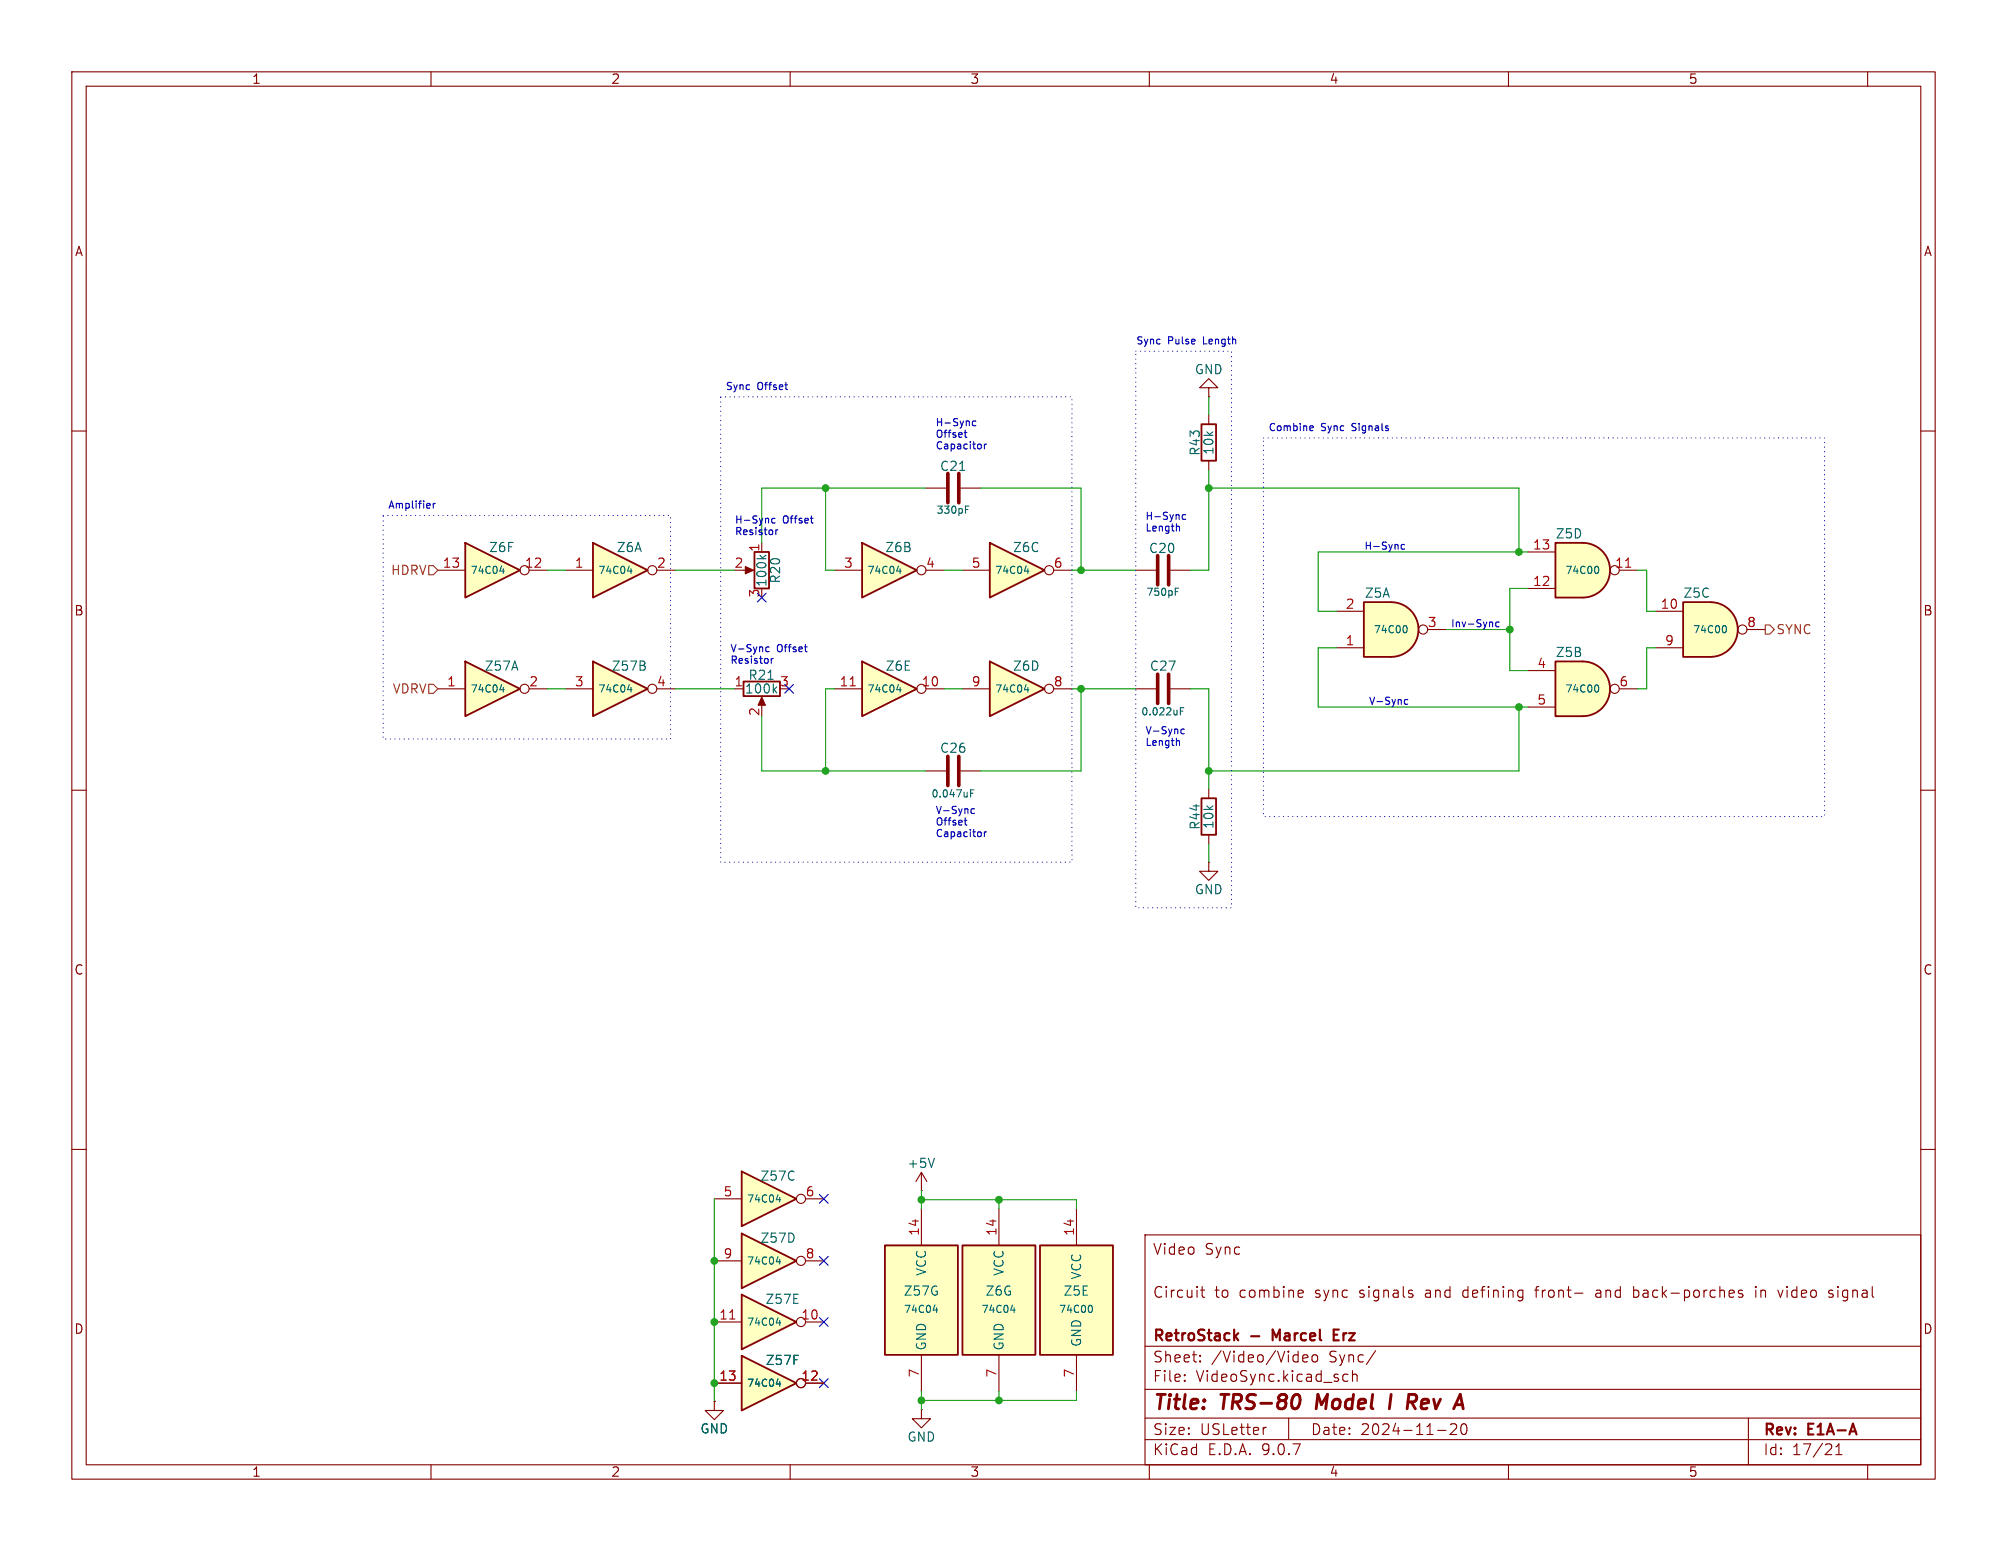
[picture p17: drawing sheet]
<svg xmlns="http://www.w3.org/2000/svg" width="279mm" height="216mm" viewBox="0 0 279 216" stroke-linecap="round" stroke-linejoin="round" font-family="sans-serif">
<defs><g id="words">
<g font-size="2.8" fill="#840000">
<text x="160.4" y="196.8">Title:</text>
<text x="170.1" y="196.8">TRS-80</text>
<text x="184.1" y="196.8">Model</text>
<text x="195.1" y="196.8">I</text>
<text x="198.4" y="196.8">Rev</text>
</g>
<g font-size="2.1" fill="#840000">
<text x="160.4" y="174.9">Video</text>
<text x="167.7" y="174.9">Sync</text>
<text x="160.4" y="180.9">Circuit</text>
<text x="169.1" y="180.9">to</text>
<text x="172.6" y="180.9">combine</text>
<text x="183.2" y="180.9">sync</text>
<text x="189.5" y="180.9">signals</text>
<text x="198.8" y="180.9">and</text>
<text x="204.2" y="180.9">defining</text>
<text x="214.5" y="180.9">front-</text>
<text x="223" y="180.9">and</text>
<text x="228.4" y="180.9">back-porches</text>
<text x="245.5" y="180.9">in</text>
<text x="248.9" y="180.9">video</text>
<text x="256.1" y="180.9">signal</text>
<text x="160.4" y="189.9">Sheet:</text>
<text x="160.4" y="187.1">RetroStack</text>
<text x="168.6" y="189.9">/Video/Video</text>
<text x="174.2" y="187.1">-</text>
<text x="177.8" y="187.1">Marcel</text>
<text x="185.1" y="189.9">Sync/</text>
<text x="186.9" y="187.1">Erz</text>
<text x="160.4" y="192.6">File:</text>
<text x="166.5" y="192.6">VideoSync.kicad_sch</text>
<text x="160.4" y="202.8">KiCad</text>
<text x="160.4" y="200">Size:</text>
<text x="167.1" y="200">USLetter</text>
<text x="168.1" y="202.8">E.D.A.</text>
<text x="175.7" y="202.8">9.0.7</text>
<text x="182.4" y="200">Date:</text>
<text x="189.4" y="200">2024-11-20</text>
<text x="245.4" y="200.2">Rev:</text>
<text x="245.4" y="202.8">Id:</text>
<text x="249.5" y="202.8">17/21</text>
<text x="251.8" y="200.2">E1A-A</text>
</g>
<g font-size="1.8" fill="#840000">
<text x="35" y="11.9">1</text>
<text x="85" y="11.9">2</text>
<text x="135" y="11.9">3</text>
<text x="185" y="11.9">4</text>
<text x="235" y="11.9">5</text>
<text x="10.3" y="35.9">A</text>
<text x="267.7" y="35.9">A</text>
<text x="10.3" y="85.9">B</text>
<text x="267.7" y="85.9">B</text>
<text x="10.3" y="135.9">C</text>
<text x="267.7" y="135.9">C</text>
<text x="10.3" y="185.9">D</text>
<text x="267.7" y="185.9">D</text>
<text x="35" y="205.8">1</text>
<text x="85" y="205.8">2</text>
<text x="135" y="205.8">3</text>
<text x="185" y="205.8">4</text>
<text x="235" y="205.8">5</text>
</g>
<g font-size="1.8" fill="#006464">
<text x="166.2" y="52.3">GND</text>
<text x="130.8" y="65.8">C21</text>
<text x="167.2" y="63.5" transform="rotate(-90 167.2 63.5)">R43</text>
<text x="169.1" y="63.4" transform="rotate(-90 169.1 63.4)">10k</text>
<text x="68" y="77.1">Z6F</text>
<text x="85.8" y="77.1">Z6A</text>
<text x="123.1" y="77.1">Z6B</text>
<text x="140.9" y="77.1">Z6C</text>
<text x="159.9" y="77.2">C20</text>
<text x="216.5" y="75.2">Z5D</text>
<text x="106.9" y="81.8" transform="rotate(-90 106.9 81.8)">100k</text>
<text x="108.8" y="81.3" transform="rotate(-90 108.8 81.3)">R20</text>
<text x="189.9" y="83.4">Z5A</text>
<text x="234.3" y="83.4">Z5C</text>
<text x="67.4" y="93.6">Z57A</text>
<text x="85.1" y="93.6">Z57B</text>
<text x="104.1" y="94.8">R21</text>
<text x="123.2" y="93.6">Z6E</text>
<text x="140.9" y="93.6">Z6D</text>
<text x="160" y="93.6">C27</text>
<text x="216.5" y="91.7">Z5B</text>
<text x="103.6" y="96.7">100k</text>
<text x="130.8" y="105">C26</text>
<text x="167.2" y="115.6" transform="rotate(-90 167.2 115.6)">R44</text>
<text x="169.1" y="115.5" transform="rotate(-90 169.1 115.5)">10k</text>
<text x="166.2" y="124.7">GND</text>
<text x="105.8" y="164.6">Z57C</text>
<text x="126.2" y="162.8">+5V</text>
<text x="105.8" y="173.2">Z57D</text>
<text x="129.1" y="177.7" transform="rotate(-90 129.1 177.7)">VCC</text>
<text x="139.9" y="177.7" transform="rotate(-90 139.9 177.7)">VCC</text>
<text x="150.7" y="178.2" transform="rotate(-90 150.7 178.2)">VCC</text>
<text x="106.5" y="181.7">Z57E</text>
<text x="125.7" y="180.6">Z57G</text>
<text x="137.1" y="180.6">Z6G</text>
<text x="148" y="180.6">Z5E</text>
<text x="106.5" y="190.2">Z57F</text>
<text x="129.1" y="188.1" transform="rotate(-90 129.1 188.1)">GND</text>
<text x="139.9" y="188.1" transform="rotate(-90 139.9 188.1)">GND</text>
<text x="150.7" y="187.6" transform="rotate(-90 150.7 187.6)">GND</text>
<text x="97.4" y="199.7">GND</text>
<text x="126.2" y="200.9">GND</text>
</g>
<g font-size="1.8" fill="#a90000">
<text x="105.8" y="76.9" transform="rotate(-90 105.8 76.9)">1</text>
<text x="213.3" y="76.6">13</text>
<text x="61.6" y="79.1">13</text>
<text x="73" y="79.1">12</text>
<text x="79.9" y="79.1">1</text>
<text x="91.4" y="79.1">2</text>
<text x="102.2" y="79.1">2</text>
<text x="105.8" y="83.3" transform="rotate(-90 105.8 83.3)">3</text>
<text x="117.4" y="79.1">3</text>
<text x="128.8" y="79.1">4</text>
<text x="135.2" y="79.1">5</text>
<text x="146.6" y="79.1">6</text>
<text x="213.3" y="81.7">12</text>
<text x="224.7" y="79.1">11</text>
<text x="187.3" y="89.9">1</text>
<text x="187.3" y="84.8">2</text>
<text x="198.7" y="87.4">3</text>
<text x="231.1" y="84.8">10</text>
<text x="231.7" y="89.9">9</text>
<text x="243.1" y="87.4">8</text>
<text x="62.2" y="95.6">1</text>
<text x="73.6" y="95.6">2</text>
<text x="79.9" y="95.6">3</text>
<text x="91.4" y="95.6">4</text>
<text x="102.2" y="95.6">1</text>
<text x="108.5" y="95.6">3</text>
<text x="116.8" y="95.6">11</text>
<text x="128.2" y="95.6">10</text>
<text x="135.2" y="95.6">9</text>
<text x="146.6" y="95.6">8</text>
<text x="213.9" y="93.1">4</text>
<text x="225.4" y="95.6">6</text>
<text x="105.8" y="99.8" transform="rotate(-90 105.8 99.8)">2</text>
<text x="213.9" y="98.2">5</text>
<text x="100.6" y="166.6">5</text>
<text x="112.1" y="166.6">6</text>
<text x="128" y="172.1" transform="rotate(-90 128 172.1)">14</text>
<text x="138.8" y="172.1" transform="rotate(-90 138.8 172.1)">14</text>
<text x="149.6" y="172.1" transform="rotate(-90 149.6 172.1)">14</text>
<text x="100.6" y="175.3">9</text>
<text x="112.1" y="175.3">8</text>
<text x="100" y="183.8">11</text>
<text x="111.5" y="183.8">10</text>
<text x="128" y="191.8" transform="rotate(-90 128 191.8)">7</text>
<text x="138.8" y="191.8" transform="rotate(-90 138.8 191.8)">7</text>
<text x="149.6" y="191.8" transform="rotate(-90 149.6 191.8)">7</text>
<text x="100" y="192.3">13</text>
<text x="111.5" y="192.3">12</text>
</g>
<g font-size="1.8" fill="#725600">
<text x="54.3" y="80.2">HDRV</text>
<text x="247.2" y="88.5">SYNC</text>
<text x="54.6" y="96.7">VDRV</text>
</g>
<g font-size="1.4" fill="#0000c2">
<text x="158.1" y="48">Sync</text>
<text x="162.6" y="48">Pulse</text>
<text x="167.7" y="48">Length</text>
<text x="101" y="54.4">Sync</text>
<text x="105.5" y="54.4">Offset</text>
<text x="130.2" y="59.4">H-Sync</text>
<text x="130.2" y="61">Offset</text>
<text x="130.2" y="62.6">Capacitor</text>
<text x="176.5" y="60.1">Combine</text>
<text x="183.9" y="60.1">Sync</text>
<text x="188.4" y="60.1">Signals</text>
<text x="54" y="70.9">Amplifier</text>
<text x="102.2" y="72.9">H-Sync</text>
<text x="102.2" y="74.6">Resistor</text>
<text x="109" y="72.9">Offset</text>
<text x="159.4" y="72.4">H-Sync</text>
<text x="159.4" y="74">Length</text>
<text x="189.9" y="76.6">H-Sync</text>
<text x="201.9" y="87.4">Inv-Sync</text>
<text x="101.6" y="90.9">V-Sync</text>
<text x="101.6" y="92.5">Resistor</text>
<text x="108.2" y="90.9">Offset</text>
<text x="190.5" y="98.2">V-Sync</text>
<text x="159.4" y="102.3">V-Sync</text>
<text x="159.4" y="103.9">Length</text>
<text x="130.2" y="113.4">V-Sync</text>
<text x="130.2" y="115">Offset</text>
<text x="130.2" y="116.6">Capacitor</text>
</g>
<g font-size="1.4" fill="#006464">
<text x="130.3" y="71.7">330pF</text>
<text x="65.4" y="80.1">74C04</text>
<text x="83.2" y="80.1">74C04</text>
<text x="120.7" y="80.1">74C04</text>
<text x="138.4" y="80.1">74C04</text>
<text x="159.5" y="83.2">750pF</text>
<text x="217.8" y="80.1">74C00</text>
<text x="191.1" y="88.4">74C00</text>
<text x="235.6" y="88.4">74C00</text>
<text x="65.4" y="96.6">74C04</text>
<text x="83.2" y="96.6">74C04</text>
<text x="120.7" y="96.6">74C04</text>
<text x="138.4" y="96.6">74C04</text>
<text x="158.8" y="99.8">0.022uF</text>
<text x="217.8" y="96.6">74C00</text>
<text x="129.6" y="111.2">0.047uF</text>
<text x="103.9" y="167.6">74C04</text>
<text x="103.9" y="176.2">74C04</text>
<text x="103.9" y="184.8">74C04</text>
<text x="125.7" y="183">74C04</text>
<text x="136.5" y="183">74C04</text>
<text x="147.3" y="183">74C00</text>
<text x="103.9" y="193.3">74C04</text>
</g>
</g></defs>
<g fill="none" stroke="#840000" stroke-width=".15">
<path d="M10 10h259.4v195.9h-259.4zM12 12h255.4v191.9h-255.4zM60 10v2M110 10v2M160 10v2M210 10v2M260 10v2M10 60h2M267.4 60h2M10 110h2M267.4 110h2M10 160h2"/>
<path d="M159.4 171.9h108v32h-108zM167.1 179.6h.6M167.4 179.1v1.3v.1l.3 .1M180.9 179.6l.5 .1v.2l-.7 .2M213.6 179.6h.6M222.6 179.6l-.4 .1M227.4 179.1v1.5M227.9 179.6l-.5 .1M242.6 179.7l-.4-.1-.2 .2 .1 .2 .5 .2v.1v.2l-.2 .1-.4-.1M244.4 179.1v.1M244.4 179.6v1M244.4 179.1l.1 .1h-.1"/>
<path d="M247.5 179.6l.4 1 .3-1M255.1 179.7l-.3-.1-.2 .2v.2l.5 .2 .1 .1-.1 .2-.1 .1-.4-.1M267.4 160h2M159.4 197.4h108M159.4 193.4h108M159.4 187.4h108M164.9 192.1l.1 .1-.1 .1M164.9 192.1v.1v.1M164.9 191.4v.1M164.9 192.1v.2M164.9 191.4h.1l-.1 .1M167.1 189.4v.1v.1"/>
<path d="M167.1 189.4l-.1 .1 .1 .1M167.1 188.7v.1M167.1 189.4v.2M167.1 188.7h-.1l.1 .1M176.3 198.7l-.3 .1M179.4 197.4v3M181.4 189.1l.7-.2-.1-.2-.4-.1-.2 .2v.7l.2 .1 .4-.1M181.4 180.5l-.5 .1M182.8 188.7a.41 .41 0 0 1 .6 .2v.4a.41 .41 0 0 1-.4 .3 .41 .41 0 0 1-.4-.3v-.4zM186.9 192l.3 .3 .4-.1M187.6 191.4l-.4-.1-.3 .3M188.3 191.4a.37 .37 0 0 1 .6 .1v.8"/>
<path d="M188.3 190.8v1.5M191.5 188l-1.3 1.9M196.6 180.2l.1 .1-.1 .2M200.1 199.1h1.2M201.9 198.3l.2-.1 .5 .1a.41 .41 0 0 1 .1 .5l-.8 .9h.9M203.5 198.3a.36 .36 0 0 1 .4-.1 .36 .36 0 0 1 .2 .3 .77 .77 0 0 1-.4 1.2 .91 .91 0 0 1-.2-1.4zM219.2 180h1.2M222.7 180h-.3a.29 .29 0 0 0-.3 .3 .29 .29 0 0 0 .3 .3h.3M227.4 180.5l.5 .1M243.4 197.4v6.5M60 203.9v2M110 203.9v2"/>
<path d="M159.4 200.4h108M160 203.9v2M210 203.9v2M255.6 202.5h.8M255.6 201.4l.4-.4v1.5M260 203.9v2"/>
</g>
<path d="M180.8 194.2a1.31 1.31 0 0 1 0 1.5M183.5 194.1l-.3 2M193.7 194.1l-.3 2M197.1 194.2a.53 .53 0 0 1 0 .8" fill="none" stroke="#840000" stroke-width=".4"/>
<path d="M172 186l.4 .6M172.4 185.6l-.6 .5M177.7 186.1l-.5-1v1.5M185.7 185.8h.5M186.4 185.1h-.7v1.5h.7" fill="none" stroke="#840000" stroke-width=".3"/>
<path d="M123.2 173.4h10.1v15.2h-10.1z" fill="#ffffc2"/>
<path d="M123.2 173.4h10.1v15.2h-10.1z" fill="none" stroke="#840000" stroke-width=".25"/>
<path d="M128.3 168.3v5.1M128.3 188.6v5.1" fill="none" stroke="#840000" stroke-width=".15"/>
<path d="M129.9 182.4h.6M130.4 182v.7" fill="none" stroke="#006464" stroke-width=".15"/>
<path d="M64.8 75.6l7.6 3.8-7.6 3.8z" fill="#ffffc2"/>
<path d="M64.8 75.6l7.6 3.8-7.6 3.8z" fill="none" stroke="#840000" stroke-width=".25"/>
<g fill="none" stroke="#840000" stroke-width=".15">
<path d="M61 79.4h3.8M73.7 79.4h2.5"/>
<circle cx="73" cy="79.4" r=".63"/>
</g>
<path d="M69.6 79.5h.6M70.1 79.2v.6" fill="none" stroke="#006464" stroke-width=".15"/>
<path d="M82.5 75.6l7.7 3.8-7.7 3.8z" fill="#ffffc2"/>
<path d="M167.3 59.1h2v5h-2zM82.5 75.6l7.7 3.8-7.7 3.8z" fill="none" stroke="#840000" stroke-width=".25"/>
<g fill="none" stroke="#840000" stroke-width=".15">
<path d="M168.3 54h1.2l-1.2-1.3-1.3 1.3h1.3v1.2M168.3 55.2h.1M168.3 57.8v1.3M78.7 79.4h3.8M91.4 79.4h2.6M168.3 64.1v1.3"/>
<circle cx="90.8" cy="79.4" r=".63"/>
</g>
<path d="M87.4 79.5h.6M87.8 79.2v.6" fill="none" stroke="#006464" stroke-width=".15"/>
<path d="M82.5 92.1l7.7 3.8-7.7 3.8z" fill="#ffffc2"/>
<path d="M82.5 92.1l7.7 3.8-7.7 3.8z" fill="none" stroke="#840000" stroke-width=".25"/>
<g fill="none" stroke="#840000" stroke-width=".15">
<path d="M78.7 95.9h3.8M91.4 95.9h2.6"/>
<circle cx="90.8" cy="95.9" r=".63"/>
</g>
<path d="M87.4 96h.6M87.8 95.7v.6" fill="none" stroke="#006464" stroke-width=".15"/>
<path d="M64.8 92.1l7.6 3.8-7.6 3.8z" fill="#ffffc2"/>
<path d="M64.8 92.1l7.6 3.8-7.6 3.8z" fill="none" stroke="#840000" stroke-width=".25"/>
<g fill="none" stroke="#840000" stroke-width=".15">
<path d="M61 95.9h3.8M73.7 95.9h2.5"/>
<circle cx="73" cy="95.9" r=".63"/>
</g>
<path d="M69.6 96h.6M70.1 95.7v.6" fill="none" stroke="#006464" stroke-width=".15"/>
<path d="M120 75.6l7.6 3.8-7.6 3.8z" fill="#ffffc2"/>
<path d="M105 76.8h2.1v5.1h-2.1zM120 75.6l7.6 3.8-7.6 3.8z" fill="none" stroke="#840000" stroke-width=".25"/>
<g fill="none" stroke="#840000" stroke-width=".15">
<path d="M103.5 79.4h1M106 75.6v1.2M116.2 79.4h3.8M128.9 79.4h2.5"/>
<circle cx="128.3" cy="79.4" r=".63"/>
</g>
<path d="M105.8 77.3l.5 .5M106.6 77.3l-.5 .4M124.8 79.5h.7M125.3 79.2v.6" fill="none" stroke="#006464" stroke-width=".15"/>
<path d="M103.8 78.9l1.1 .5-1.1 .5z" fill="#840000" stroke="#840000" stroke-width=".15"/>
<path d="M120 92.1l7.6 3.8-7.6 3.8z" fill="#ffffc2"/>
<path d="M103.5 94.9h5.1v2h-5.1zM120 92.1l7.6 3.8-7.6 3.8z" fill="none" stroke="#840000" stroke-width=".25"/>
<g fill="none" stroke="#840000" stroke-width=".15">
<path d="M102.2 95.9h1.3M106 97.4v1M116.2 95.9h3.8M128.9 95.9h2.5"/>
<circle cx="128.3" cy="95.9" r=".63"/>
</g>
<path d="M118.4 95.5h.7" fill="none" stroke="#a90000" stroke-width=".15"/>
<path d="M106.9 94.6h.7M107.8 96l.3 .5M108.1 95.6l-.5 .5M124.8 96h.7M125.3 95.7v.6" fill="none" stroke="#006464" stroke-width=".15"/>
<path d="M106 97l.6 1.2h-1.1z" fill="#840000" stroke="#840000" stroke-width=".15"/>
<path d="M238.1 83.8a3.8 3.8 0 0 1 3.8 3.8 3.8 3.8 0 0 1-3.8 3.8z" fill="#ffffc2" stroke="#ffffc2" stroke-width=".14"/>
<path d="M234.3 83.8h3.8v7.6h-3.8z" fill="#ffffc2"/>
<path d="M234.3 83.8h3.8a3.8 3.8 0 0 1 3.8 3.8 3.8 3.8 0 0 1-3.8 3.8h-3.8z" fill="none" stroke="#840000" stroke-width=".25"/>
<g fill="none" stroke="#840000" stroke-width=".15">
<path d="M230.5 90.2h3.8M230.5 85.1h3.8M243.2 87.6h2.5"/>
<circle cx="242.6" cy="87.6" r=".63"/>
</g>
<path d="M240.1 87.1a.63 .63 0 0 1 0 1" fill="none" stroke="#006464" stroke-width=".15"/>
<path d="M193.7 83.8a3.8 3.8 0 0 1 3.8 3.8 3.8 3.8 0 0 1-3.8 3.8z" fill="#ffffc2" stroke="#ffffc2" stroke-width=".14"/>
<path d="M189.9 83.8h3.8v7.6h-3.8z" fill="#ffffc2"/>
<path d="M189.9 83.8h3.8a3.8 3.8 0 0 1 3.8 3.8 3.8 3.8 0 0 1-3.8 3.8h-3.8z" fill="none" stroke="#840000" stroke-width=".25"/>
<g fill="none" stroke="#840000" stroke-width=".15">
<path d="M186.1 90.2h3.8M186.1 85.1h3.8M198.8 87.6h2.5"/>
<circle cx="198.1" cy="87.6" r=".63"/>
</g>
<path d="M195.7 87.1a.63 .63 0 0 1 0 1" fill="none" stroke="#006464" stroke-width=".15"/>
<path d="M220.3 92.1a3.8 3.8 0 0 1 3.8 3.8 3.8 3.8 0 0 1-3.8 3.8z" fill="#ffffc2" stroke="#ffffc2" stroke-width=".14"/>
<path d="M216.5 92.1h3.8v7.6h-3.8z" fill="#ffffc2"/>
<path d="M216.5 92.1h3.8a3.8 3.8 0 0 1 3.8 3.8 3.8 3.8 0 0 1-3.8 3.8h-3.8z" fill="none" stroke="#840000" stroke-width=".25"/>
<g fill="none" stroke="#840000" stroke-width=".15">
<path d="M212.7 93.3h3.8M212.7 98.4h3.8M225.4 95.9h2.6"/>
<circle cx="224.8" cy="95.9" r=".63"/>
</g>
<path d="M222.3 95.3a.63 .63 0 0 1 0 1" fill="none" stroke="#006464" stroke-width=".15"/>
<path d="M220.3 75.6a3.8 3.8 0 0 1 3.8 3.8 3.8 3.8 0 0 1-3.8 3.8z" fill="#ffffc2" stroke="#ffffc2" stroke-width=".14"/>
<path d="M216.5 75.6h3.8v7.6h-3.8z" fill="#ffffc2"/>
<path d="M216.5 75.6h3.8a3.8 3.8 0 0 1 3.8 3.8 3.8 3.8 0 0 1-3.8 3.8h-3.8z" fill="none" stroke="#840000" stroke-width=".25"/>
<g fill="none" stroke="#840000" stroke-width=".15">
<path d="M212.7 76.8h3.8M225.4 79.4h2.6M212.7 81.9h3.8M128.3 165.7h.1M128.3 163.2l-.8 1.3M128.3 163.2l.7 1.3M128.3 163.2v2.5"/>
<circle cx="224.8" cy="79.4" r=".63"/>
</g>
<path d="M226.3 79h.7" fill="none" stroke="#a90000" stroke-width=".15"/>
<path d="M222.3 78.8a.63 .63 0 0 1 0 1M130.1 161.2l-.4 1.3" fill="none" stroke="#006464" stroke-width=".15"/>
<path d="M144.8 173.4h10.1v15.2h-10.1z" fill="#ffffc2"/>
<path d="M144.8 173.4h10.1v15.2h-10.1z" fill="none" stroke="#840000" stroke-width=".25"/>
<path d="M149.9 168.3v5.1M149.9 188.6v5.1" fill="none" stroke="#840000" stroke-width=".15"/>
<path d="M151.8 181.7a.63 .63 0 0 1 0 1" fill="none" stroke="#006464" stroke-width=".15"/>
<path d="M134 173.4h10.1v15.2h-10.1z" fill="#ffffc2"/>
<path d="M134 173.4h10.1v15.2h-10.1z" fill="none" stroke="#840000" stroke-width=".25"/>
<path d="M139.1 168.3v5.1M99.4 195.1v1.2h1.3l-1.3 1.3-1.2-1.3h1.2M99.4 195.1h.1M139.1 188.6v5.1" fill="none" stroke="#840000" stroke-width=".15"/>
<path d="M140.7 182.4h.6M141.2 182v.7" fill="none" stroke="#006464" stroke-width=".15"/>
<path d="M103.3 188.7l7.6 3.8-7.6 3.8z" fill="#ffffc2"/>
<path d="M103.3 188.7l7.6 3.8-7.6 3.8z" fill="none" stroke="#840000" stroke-width=".25"/>
<g fill="none" stroke="#840000" stroke-width=".15">
<path d="M99.4 192.5h3.9M112.1 192.5h2.6"/>
<circle cx="111.5" cy="192.5" r=".63"/>
</g>
<path d="M108.1 192.7h.6M108.5 192.3v.7" fill="none" stroke="#006464" stroke-width=".15"/>
<path d="M103.3 180.2l7.6 3.8-7.6 3.8z" fill="#ffffc2"/>
<path d="M167.3 111.1h2v5.1h-2zM103.3 180.2l7.6 3.8-7.6 3.8z" fill="none" stroke="#840000" stroke-width=".25"/>
<g fill="none" stroke="#840000" stroke-width=".15">
<path d="M158.1 79.4h2.8M162.9 79.4h2.8M158.1 95.9h2.8M162.9 95.9h2.8M168.3 109.9v1.2M168.3 116.2v1.3M168.3 120v1.3h1.2l-1.2 1.3-1.3-1.3h1.3M168.3 120h.1M99.4 184h3.9M112.1 184h2.6M128.3 196.2v1.3h1.2l-1.2 1.3-1.3-1.3h1.3M128.3 196.2h.1"/>
<circle cx="111.5" cy="184" r=".63"/>
</g>
<path d="M101.6 183.6h.7" fill="none" stroke="#a90000" stroke-width=".15"/>
<path d="M163.6 82.4h.3M163.6 81.9h.5M164.3 99h.4M164.3 98.5h.5M108.1 184.1h.6M108.5 183.8v.7" fill="none" stroke="#006464" stroke-width=".15"/>
<path d="M161.2 77.3v4.1M162.7 77.3v4.1M161.2 93.9v4M162.7 93.9v4" fill="none" stroke="#840000" stroke-width=".51"/>
<path d="M103.3 163.1l7.6 3.8-7.6 3.8z" fill="#ffffc2"/>
<path d="M103.3 163.1l7.6 3.8-7.6 3.8z" fill="none" stroke="#840000" stroke-width=".25"/>
<g fill="none" stroke="#840000" stroke-width=".15">
<path d="M99.4 166.9h3.9M112.1 166.9h2.6"/>
<circle cx="111.5" cy="166.9" r=".63"/>
</g>
<path d="M108.1 167h.6M108.5 166.7v.6" fill="none" stroke="#006464" stroke-width=".15"/>
<path d="M103.3 171.7l7.6 3.8-7.6 3.8z" fill="#ffffc2"/>
<path d="M103.3 171.7l7.6 3.8-7.6 3.8z" fill="none" stroke="#840000" stroke-width=".25"/>
<g fill="none" stroke="#840000" stroke-width=".15">
<path d="M99.4 175.5h3.9M112.1 175.5h2.6"/>
<circle cx="111.5" cy="175.5" r=".63"/>
</g>
<path d="M108.1 175.6h.6M108.5 175.3v.7" fill="none" stroke="#006464" stroke-width=".15"/>
<path d="M137.8 75.6l7.6 3.8-7.6 3.8z" fill="#ffffc2"/>
<path d="M137.8 75.6l7.6 3.8-7.6 3.8z" fill="none" stroke="#840000" stroke-width=".25"/>
<g fill="none" stroke="#840000" stroke-width=".15">
<path d="M134 79.4h3.8M146.7 79.4h2.5M128.9 107.3h2.8M133.7 107.3h2.8"/>
<circle cx="146" cy="79.4" r=".63"/>
</g>
<path d="M142.6 79.5h.6M143.1 79.2v.6M135.1 110.4h.4M135.1 109.9h.5" fill="none" stroke="#006464" stroke-width=".15"/>
<path d="M132 105.3v4M133.5 105.3v4" fill="none" stroke="#840000" stroke-width=".51"/>
<path d="M137.8 92.1l7.6 3.8-7.6 3.8z" fill="#ffffc2"/>
<path d="M137.8 92.1l7.6 3.8-7.6 3.8z" fill="none" stroke="#840000" stroke-width=".25"/>
<g fill="none" stroke="#840000" stroke-width=".15">
<path d="M128.9 67.9h2.8M133.7 67.9h2.8M134 95.9h3.8M146.7 95.9h2.5M99.4 195.1h.1M99.4 192.5h3.9M112.1 192.5h2.6"/>
<circle cx="146" cy="95.9" r=".63"/>
<circle cx="111.5" cy="192.5" r=".63"/>
</g>
<path d="M133.6 65.5h.7M134.4 70.9h.3M134.4 70.4h.5M142.6 96h.6M143.1 95.7v.6M108.1 192.7h.6M108.5 192.3v.7" fill="none" stroke="#006464" stroke-width=".15"/>
<path d="M132 65.9v4.1M133.5 65.9v4.1" fill="none" stroke="#840000" stroke-width=".51"/>
<path d="M59.7 78.7h.6l.7 .7-.7 .6h-.6zM59.7 95.3h.6l.7 .6-.7 .6h-.6zM245.7 87h.7l.6 .6-.6 .7h-.7z" fill="none" stroke="#725600" stroke-width=".15"/>
<g fill="none" stroke="#009600" stroke-width=".15">
<path d="M168.3 55.2v2.6M76.2 79.4h2.5M94 79.4h8.2M114.9 67.9v11.5h1.3M128.9 67.9h-22.9v7.7M131.4 79.4h2.6M136.5 67.9h14v11.5M149.2 79.4h8.9M168.3 65.4v14h-2.6M168.3 67.9h43.2v8.9M212.7 76.8h-29.2v8.3h2.6M228 79.4h1.2v5.7h1.3"/>
<path d="M76.2 95.9h2.5M94 95.9h8.2M106 99.7v7.6h22.9M116.2 95.9h-1.3v11.4M131.4 95.9h2.6M149.2 95.9h8.9M150.5 95.9v11.4h-14M165.7 95.9h2.6v14M186.1 90.2h-2.6v8.2h29.2M201.3 87.6h8.9M211.5 98.4v8.9h-43.2M212.7 81.9h-2.5v11.4h2.5"/>
<path d="M230.5 90.2h-1.3v5.7h-1.2M168.3 117.5v2.5M99.4 166.9v28.2M128.3 165.7v2.6M128.3 167h21.6v1.3M139.1 167v1.3M128.3 193.7v2.5M139.1 193.7v1.2M149.9 193.7v1.2h-21.6"/>
</g>
<path d="M105.4 82.6l1.3 1.2M106.7 82.6l-1.3 1.2M109.2 95.3l1.3 1.2M110.5 95.3l-1.3 1.2M114.1 174.9l1.2 1.2M114.1 166.3l1.2 1.2M115.3 174.9l-1.2 1.2M115.3 166.3l-1.2 1.2M114.1 183.4l1.2 1.2M114.1 191.9l1.2 1.2M115.3 183.4l-1.2 1.2M115.3 191.9l-1.2 1.2" fill="none" stroke="#000084" stroke-width=".15"/>
<g fill="none" stroke="#0000c2" stroke-width=".15">
<path d="M109.3 53.6h.3M109.5 54.2h.1M134.4 59.9v.8l.2 .2M135.8 58.6h-.2l-.2 .2 .1 .4h.3M182.5 59.3h.3v.2l-.5 .1M182.8 59.9h-.3M59.8 70.1l.1 .2-.5 .1M60.3 70.1v.6M60.6 70.1l-.3 .2M107.9 72.2l-.3-.1-.2 .2 .1 .5h.4M108 73.8v.6M108.3 73.8l-.3 .1"/>
<path d="M112.8 72.1h.4M113.1 72.8h.1M134.2 60.2h.4M137 61.8v.7M137.3 61.8l-.3 .2M163.9 73.2l.3 .2v.5M165.1 71.7l-.3-.1-.2 .2 .1 .5h.4M195.5 75.8h-.2l-.2 .2 .1 .4h.3M107.1 90.1h-.3l-.2 .1 .1 .5h.4M107.4 91.7v.6M107.7 91.7l-.3 .2M112 90.1h.4"/>
<path d="M112.3 90.7h.1M196 97.4h-.3l-.2 .2 .1 .4h.4M208.7 86.6h-.3l-.2 .2 .1 .4h.4M134.2 114.2h.4M134.4 113.8v.9l.2 .1M135.7 112.6h-.3l-.2 .2 .1 .4h.4M137 115.8v.7M137.3 115.8l-.3 .2M163.9 103.1l.3 .1v.6M164.9 101.5h-.3l-.2 .2 .1 .4h.4"/>
</g>
<path d="M100.3 55.2h48.9v64.8h-48.9zM158.1 48.9h13.3v77.5h-13.3zM53.3 71.8h40v31.1h-40zM175.9 61h78.1v52.7h-78.1z" fill="none" stroke="#0000c2" stroke-width=".15" stroke-dasharray="0 .6"/>
<g fill="#009600" stroke="#009600" stroke-width=".15">
<circle cx="168.3" cy="67.9" r=".46"/>
<circle cx="150.5" cy="95.9" r=".46"/>
<circle cx="168.3" cy="107.3" r=".46"/>
<circle cx="150.5" cy="79.4" r=".46"/>
<circle cx="114.9" cy="107.3" r=".46"/>
<circle cx="128.3" cy="167" r=".46"/>
<circle cx="128.3" cy="194.9" r=".46"/>
<circle cx="99.4" cy="175.5" r=".46"/>
<circle cx="139.1" cy="167" r=".46"/>
<circle cx="139.1" cy="194.9" r=".46"/>
<circle cx="99.4" cy="184" r=".46"/>
<circle cx="99.4" cy="192.5" r=".46"/>
<circle cx="211.5" cy="76.8" r=".46"/>
<circle cx="211.5" cy="98.4" r=".46"/>
<circle cx="210.2" cy="87.6" r=".46"/>
<circle cx="114.9" cy="67.9" r=".46"/>
</g>
<use href="#words"/>
</svg>
